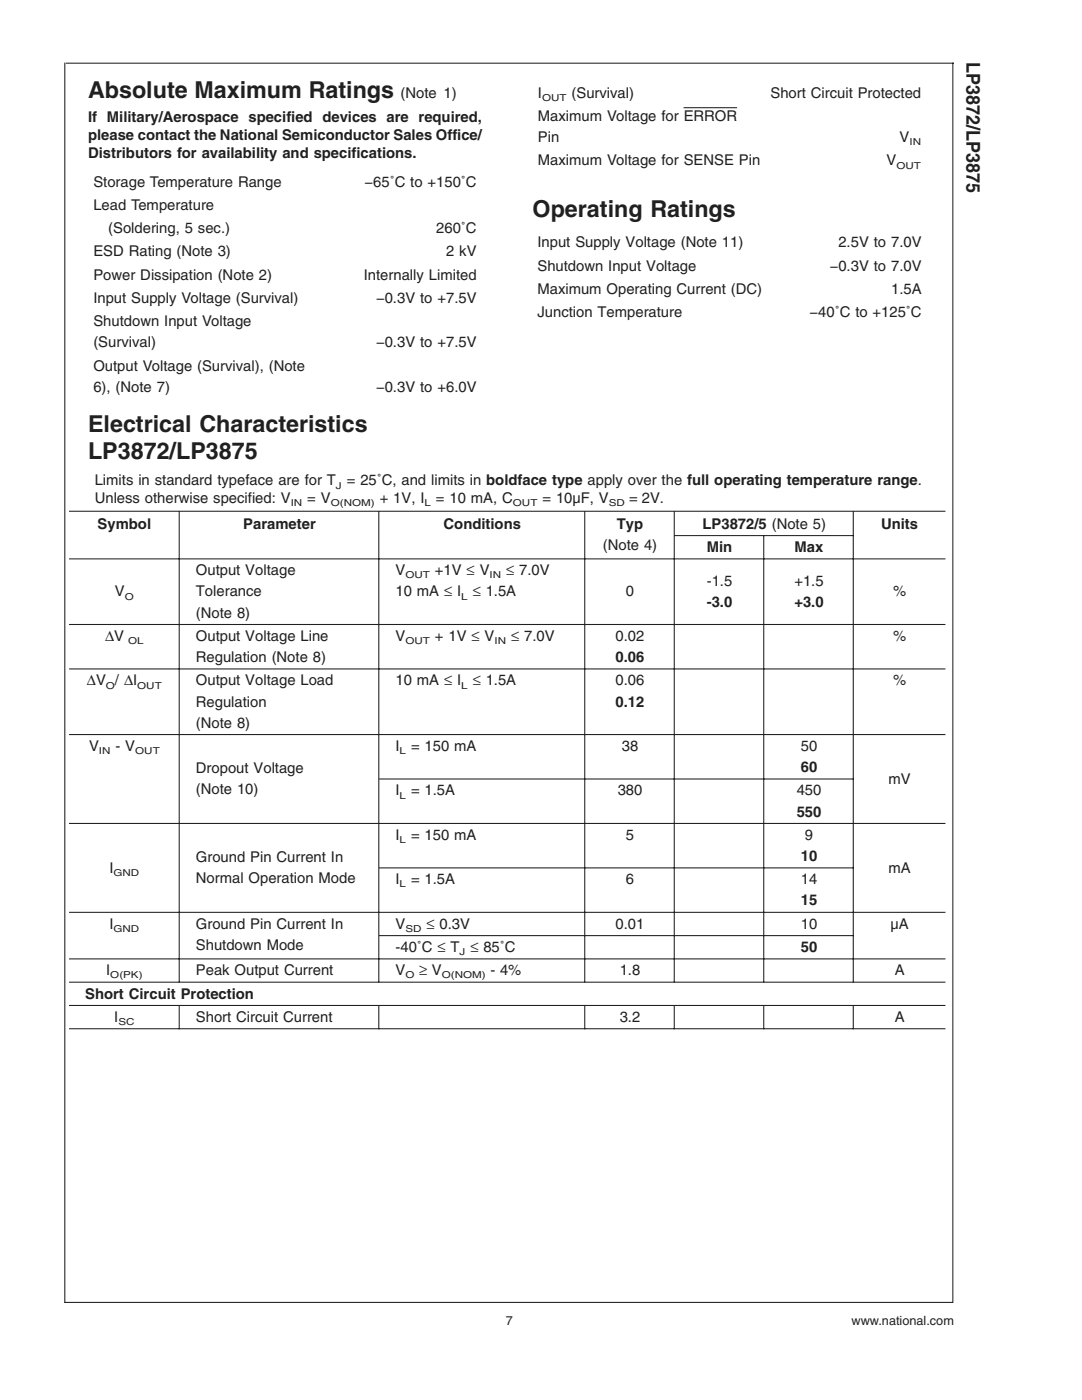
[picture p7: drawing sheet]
<svg xmlns="http://www.w3.org/2000/svg" width="216mm" height="279mm" viewBox="0 0 216 279" stroke-linecap="round" stroke-linejoin="round" font-family="sans-serif">
<defs><g id="words">
<g font-size="4.6" fill="#231f20">
<text x="17.6" y="19.5">Absolute Maximum Ratings</text>
<text x="106.3" y="43.2">Operating Ratings</text>
<text x="17.6" y="86.2">Electrical Characteristics</text>
<text x="17.6" y="91.5">LP3872/LP3875</text>
</g>
<text font-size="3.8" fill="#231f20" x="192.9" y="12.3" transform="rotate(90 192.9 12.3)">LP3872/LP3875</text>
<g font-size="3" fill="#231f20">
<text x="79.9" y="19.5">(Note 1)</text>
<text x="107.3" y="19.5">I</text>
<text x="114" y="19.5">(Survival)</text>
<text x="153.7" y="19.5">Short Circuit Protected</text>
<text x="17.6" y="24.3">If Military/Aerospace specified devices are required,</text>
<text x="17.6" y="27.9">please contact the National Semiconductor Sales Office/</text>
<text x="107.3" y="28.4">Pin</text>
<text x="107.3" y="24.1">Maximum Voltage for ERROR</text>
<text x="179.5" y="28.4">V</text>
<text x="17.6" y="31.5">Distributors for availability and specifications.</text>
<text x="107.3" y="33">Maximum Voltage for SENSE Pin</text>
<text x="176.9" y="33">V</text>
<text x="18.6" y="37.2">Storage Temperature Range</text>
<text x="18.6" y="41.9">Lead Temperature</text>
<text x="72.8" y="37.2">−65˚C to +150˚C</text>
<text x="21.6" y="46.5">(Soldering, 5 sec.)</text>
<text x="87" y="46.5">260˚C</text>
<text x="18.6" y="51.2">ESD Rating (Note 3)</text>
<text x="89" y="51.2">2 kV</text>
<text x="107.2" y="49.3">Input Supply Voltage (Note 11)</text>
<text x="107.2" y="54">Shutdown Input Voltage</text>
<text x="165.6" y="54">−0.3V to 7.0V</text>
<text x="167.3" y="49.3">2.5V to 7.0V</text>
<text x="18.6" y="55.8">Power Dissipation (Note 2)</text>
<text x="72.6" y="55.8">Internally Limited</text>
<text x="107.2" y="58.6">Maximum Operating Current (DC)</text>
<text x="177.8" y="58.6">1.5A</text>
<text x="18.6" y="60.5">Input Supply Voltage (Survival)</text>
<text x="18.6" y="65.1">Shutdown Input Voltage</text>
<text x="75" y="60.5">−0.3V to +7.5V</text>
<text x="107.2" y="63.3">Junction Temperature</text>
<text x="161.6" y="63.3">−40˚C to +125˚C</text>
<text x="18.6" y="69.3">(Survival)</text>
<text x="75" y="69.3">−0.3V to +7.5V</text>
<text x="18.6" y="74">Output Voltage (Survival), (Note</text>
<text x="18.6" y="78.2">6), (Note 7)</text>
<text x="75" y="78.2">−0.3V to +6.0V</text>
<text x="18.9" y="100.4">Unless otherwise specified: V</text>
<text x="18.9" y="96.9">Limits in standard typeface are for T</text>
<text x="61.3" y="100.4">= V</text>
<text x="69.2" y="96.9">= 25˚C, and limits in boldface type apply over the full operating temperature range.</text>
<text x="75.8" y="100.4">+ 1V, I</text>
<text x="87" y="100.4">= 10 mA, C</text>
<text x="108.2" y="100.4">= 10µF, V</text>
<text x="125.5" y="100.4">= 2V.</text>
<text x="19.5" y="105.5">Symbol</text>
<text x="48.5" y="105.5">Parameter</text>
<text x="88.5" y="105.5">Conditions</text>
<text x="123.1" y="105.5">Typ</text>
<text x="140.2" y="105.5">LP3872/5 (Note 5)</text>
<text x="175.8" y="105.5">Units</text>
<text x="120.3" y="109.7">(Note 4)</text>
<text x="141" y="110.2">Min</text>
<text x="158.6" y="110.2">Max</text>
<text x="22.9" y="119">V</text>
<text x="39.1" y="114.8">Output Voltage</text>
<text x="39.1" y="119">Tolerance</text>
<text x="78.9" y="119">10 mA ≤ I</text>
<text x="78.9" y="114.8">V</text>
<text x="86.8" y="114.8">+1V ≤ V</text>
<text x="94.3" y="119">≤ 1.5A</text>
<text x="101" y="114.8">≤ 7.0V</text>
<text x="124.9" y="119">0</text>
<text x="141" y="116.9">-1.5</text>
<text x="158.5" y="116.9">+1.5</text>
<text x="178.2" y="119">%</text>
<text x="39.1" y="123.3">(Note 8)</text>
<text x="141" y="121.1">-3.0</text>
<text x="158.5" y="121.1">+3.0</text>
<text x="21" y="127.9">∆V</text>
<text x="39.1" y="127.9">Output Voltage Line</text>
<text x="78.9" y="127.9">V</text>
<text x="86.8" y="127.9">+ 1V ≤ V</text>
<text x="102" y="127.9">≤ 7.0V</text>
<text x="122.8" y="127.9">0.02</text>
<text x="178.2" y="127.9">%</text>
<text x="17.4" y="136.8">∆V / ∆I</text>
<text x="39.1" y="132.1">Regulation (Note 8)</text>
<text x="39.1" y="136.8">Output Voltage Load</text>
<text x="78.9" y="136.8">10 mA ≤ I</text>
<text x="94.3" y="136.8">≤ 1.5A</text>
<text x="122.8" y="132.1">0.06</text>
<text x="122.8" y="136.8">0.06</text>
<text x="178.2" y="136.8">%</text>
<text x="39.1" y="141">Regulation</text>
<text x="122.8" y="141">0.12</text>
<text x="17.8" y="149.9">V</text>
<text x="23" y="149.9">- V</text>
<text x="39.1" y="145.2">(Note 8)</text>
<text x="78.9" y="149.9">I</text>
<text x="82" y="149.9">= 150 mA</text>
<text x="124.1" y="149.9">38</text>
<text x="159.8" y="149.9">50</text>
<text x="39.1" y="154.3">Dropout Voltage</text>
<text x="159.8" y="154.1">60</text>
<text x="39.1" y="158.5">(Note 10)</text>
<text x="78.9" y="158.7">I</text>
<text x="82" y="158.7">= 1.5A</text>
<text x="123.2" y="158.7">380</text>
<text x="159" y="158.7">450</text>
<text x="177.3" y="156.4">mV</text>
<text x="78.9" y="167.6">I</text>
<text x="82" y="167.6">= 150 mA</text>
<text x="124.9" y="167.6">5</text>
<text x="159" y="163">550</text>
<text x="160.6" y="167.6">9</text>
<text x="39.1" y="172">Ground Pin Current In</text>
<text x="159.8" y="171.8">10</text>
<text x="21.8" y="174.2">I</text>
<text x="39.1" y="176.3">Normal Operation Mode</text>
<text x="78.9" y="176.5">I</text>
<text x="82" y="176.5">= 1.5A</text>
<text x="124.9" y="176.5">6</text>
<text x="159.8" y="176.5">14</text>
<text x="177.3" y="174.2">mA</text>
<text x="21.8" y="185.4">I</text>
<text x="39.1" y="185.4">Ground Pin Current In</text>
<text x="78.9" y="185.4">V</text>
<text x="85.1" y="185.4">≤ 0.3V</text>
<text x="122.8" y="185.4">0.01</text>
<text x="159.8" y="185.4">10</text>
<text x="159.8" y="180.7">15</text>
<text x="177.7" y="185.4">µA</text>
<text x="39.1" y="189.6">Shutdown Mode</text>
<text x="78.9" y="190">-40˚C ≤ T</text>
<text x="93.9" y="190">≤ 85˚C</text>
<text x="159.8" y="190">50</text>
<text x="21.2" y="194.6">I</text>
<text x="39.1" y="194.6">Peak Output Current</text>
<text x="78.9" y="194.6">V</text>
<text x="83.6" y="194.6">≥ V</text>
<text x="97.9" y="194.6">- 4%</text>
<text x="123.7" y="194.6">1.8</text>
<text x="178.5" y="194.6">A</text>
<text x="17" y="199.3">Short Circuit Protection</text>
<text x="22.8" y="203.9">I</text>
<text x="39.1" y="203.9">Short Circuit Current</text>
<text x="123.7" y="203.9">3.2</text>
<text x="178.5" y="203.9">A</text>
</g>
<g font-size="2.5" fill="#231f20">
<text x="100.9" y="264.5">7</text>
<text x="169.9" y="264.5">www.national.com</text>
</g>
<g font-size="1.9" fill="#231f20">
<text x="108.2" y="20.1">OUT</text>
<text x="181.5" y="29">IN</text>
<text x="178.9" y="33.6">OUT</text>
<text x="58" y="101.1">IN</text>
<text x="66" y="101.1">O(NOM)</text>
<text x="67" y="97.5">J</text>
<text x="84.7" y="101.1">L</text>
<text x="102.3" y="101.1">OUT</text>
<text x="121.5" y="101.1">SD</text>
<text x="24.9" y="119.7">O</text>
<text x="80.9" y="115.4">OUT</text>
<text x="92" y="119.7">L</text>
<text x="97.7" y="115.4">IN</text>
<text x="25.5" y="128.5">OL</text>
<text x="80.9" y="128.5">OUT</text>
<text x="98.7" y="128.5">IN</text>
<text x="21.1" y="137.4">O</text>
<text x="27.4" y="137.4">OUT</text>
<text x="92" y="137.4">L</text>
<text x="19.7" y="150.5">IN</text>
<text x="27" y="150.5">OUT</text>
<text x="79.7" y="150.5">L</text>
<text x="79.7" y="159.4">L</text>
<text x="79.7" y="168.2">L</text>
<text x="22.7" y="174.8">GND</text>
<text x="79.7" y="177.1">L</text>
<text x="22.7" y="186">GND</text>
<text x="80.9" y="186">SD</text>
<text x="91.7" y="190.6">J</text>
<text x="22" y="195.3">O(PK)</text>
<text x="80.9" y="195.3">O</text>
<text x="88.2" y="195.3">O(NOM)</text>
<text x="23.6" y="204.6">SC</text>
</g>
</g></defs>
<g fill="none" stroke="#231f20" stroke-width=".21">
<path d="M12.9 12.5v247.5M13.1 12.6h177.2M190.1 12.5v247.5M136.4 21.5h10.7M13.8 102h174.9M13.8 111.5h174.9M35.8 102.1v93.9M75.6 102.1v93.9M116.7 102.1v93.9M134.5 102.1v93.9M134.6 106.9h35.8M152.4 106.9v89.1"/>
<path d="M170.3 102.1v93.9M13.8 124.6h174.9M13.8 133.5h174.9M13.8 146.6h174.9M75.7 155.5h94.7M13.8 164.3h174.9M75.7 173.2h94.7M13.8 182.1h174.9M13.8 191.4h174.9M13.8 196h174.9M75.7 186.7h94.7M13.8 205.3h174.9"/>
<path d="M13.8 200.7h174.9M35.8 200.7v4.7M75.6 200.7v4.7M116.7 200.7v4.7M134.5 200.7v4.7M152.4 200.7v4.7M170.3 200.7v4.7M12.9 259.9h177.2"/>
</g>
<use href="#words"/>
</svg>
